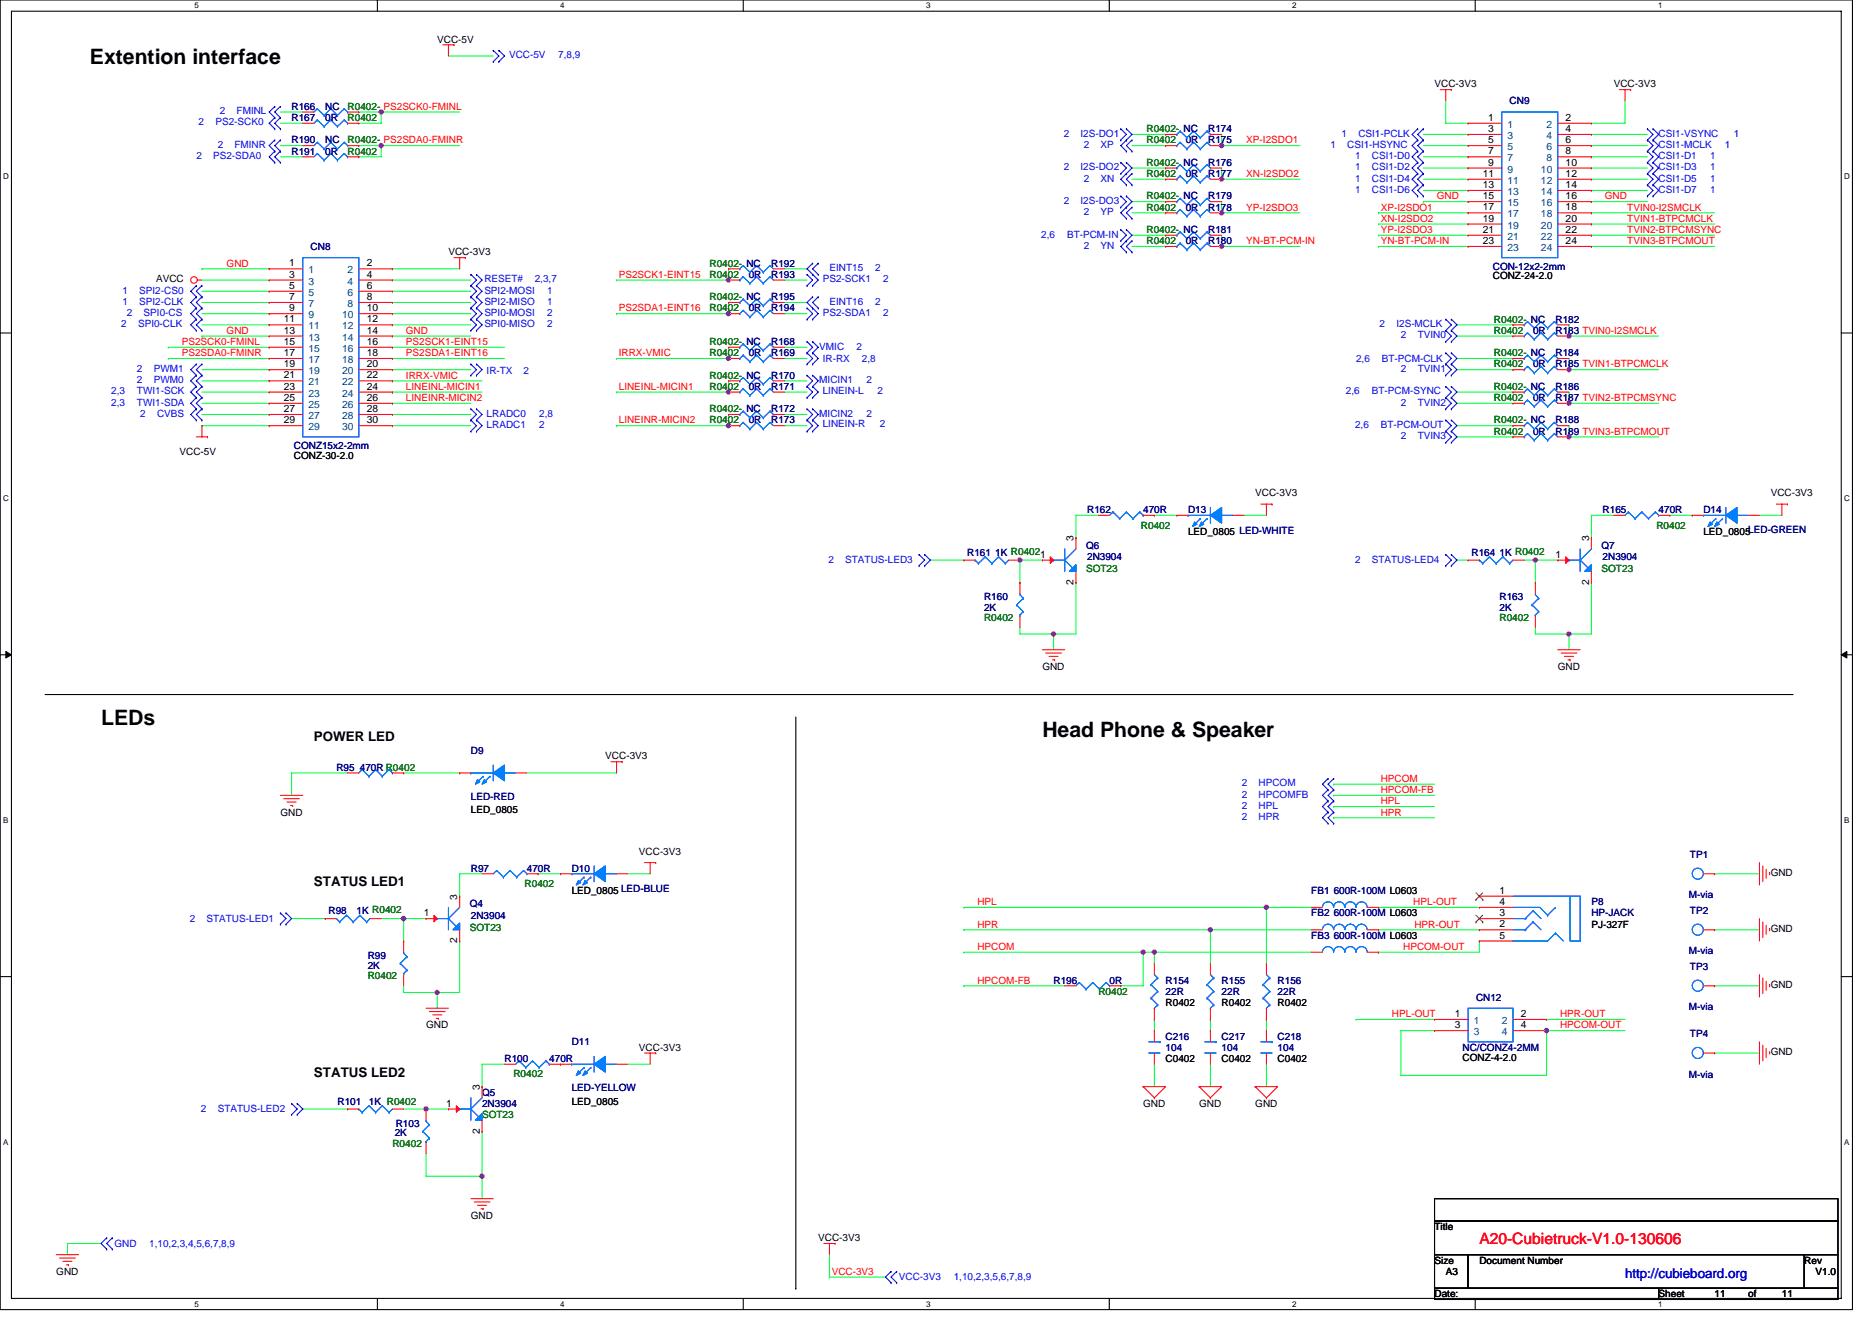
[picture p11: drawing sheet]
<svg xmlns="http://www.w3.org/2000/svg" width="297mm" height="210mm" viewBox="0 0 297 210" stroke-linecap="round" stroke-linejoin="round" font-family="sans-serif">
<defs><g id="words">
<g font-size="3.4">
<text x="14.3" y="10.2">Extention interface</text>
<text x="16" y="115.1">LEDs</text>
<text x="165.4" y="116.9">Head Phone &amp; Speaker</text>
</g>
<text font-size="2.5" fill="#f00" x="234.7" y="197.4">A20-Cubietruck-V1.0-130606</text>
<g font-size="2.1">
<text x="49.8" y="117.5">POWER LED</text>
<text x="49.8" y="140.7">STATUS LED1</text>
<text x="49.8" y="170.9">STATUS LED2</text>
</g>
<text font-size="2.1" fill="#00f" x="257.8" y="202.8">http://cubieboard.org</text>
<g font-size="1.6">
<text x="69.4" y="6.8">VCC-5V</text>
<text x="227.6" y="13.9">VCC-3V3</text>
<text x="256.1" y="13.9">VCC-3V3</text>
<text x="236.2" y="19.2">1</text>
<text x="236.2" y="21">3</text>
<text x="236.2" y="22.7">5</text>
<text x="248.4" y="19.2">2</text>
<text x="248.4" y="21">4</text>
<text x="248.4" y="22.7">6</text>
<text x="235.3" y="28.1">11</text>
<text x="235.3" y="29.8">13</text>
<text x="236.2" y="24.5">7</text>
<text x="236.2" y="26.3">9</text>
<text x="248.4" y="24.5">8</text>
<text x="248.4" y="26.3">10</text>
<text x="248.4" y="28.1">12</text>
<text x="248.4" y="29.8">14</text>
<text x="235.3" y="31.6">15</text>
<text x="235.3" y="33.4">17</text>
<text x="235.3" y="35.2">19</text>
<text x="248.4" y="31.6">16</text>
<text x="248.4" y="33.4">18</text>
<text x="248.4" y="35.2">20</text>
<text x="71.2" y="40.5">VCC-3V3</text>
<text x="235.3" y="37">21</text>
<text x="235.3" y="38.7">23</text>
<text x="248.4" y="37">22</text>
<text x="248.4" y="38.7">24</text>
<text x="24.8" y="44.8">AVCC</text>
<text x="45.9" y="42.3">1</text>
<text x="45.9" y="44.1">3</text>
<text x="45.9" y="45.8">5</text>
<text x="45.9" y="47.6">7</text>
<text x="58.2" y="42.3">2</text>
<text x="58.2" y="44.1">4</text>
<text x="58.2" y="45.8">6</text>
<text x="58.2" y="47.6">8</text>
<text x="236.9" y="44.3">CONZ-24-2.0</text>
<text x="45" y="51.2">11</text>
<text x="45" y="53">13</text>
<text x="45.9" y="49.4">9</text>
<text x="58.2" y="49.4">10</text>
<text x="58.2" y="51.2">12</text>
<text x="58.2" y="53">14</text>
<text x="45" y="54.7">15</text>
<text x="45" y="56.5">17</text>
<text x="45" y="58.3">19</text>
<text x="58.2" y="54.7">16</text>
<text x="58.2" y="56.5">18</text>
<text x="58.2" y="58.3">20</text>
<text x="45" y="60.1">21</text>
<text x="45" y="61.8">23</text>
<text x="45" y="63.6">25</text>
<text x="45" y="65.4">27</text>
<text x="58.2" y="60.1">22</text>
<text x="58.2" y="61.8">24</text>
<text x="58.2" y="63.6">26</text>
<text x="58.2" y="65.4">28</text>
<text x="45" y="67.2">29</text>
<text x="58.2" y="67.2">30</text>
<text x="28.5" y="72.2">VCC-5V</text>
<text x="46.6" y="72.9">CONZ-30-2.0</text>
<text x="199.2" y="78.8">VCC-3V3</text>
<text x="281" y="78.8">VCC-3V3</text>
<text x="170.3" y="85.9" transform="rotate(-90 170.3 85.9)">3</text>
<text x="188.5" y="85">LED_0805 LED-WHITE</text>
<text x="246.8" y="88.5">1</text>
<text x="252.1" y="85.9" transform="rotate(-90 252.1 85.9)">3</text>
<text x="270.3" y="85">LED_0805LED-GREEN</text>
<text x="170.3" y="92.8" transform="rotate(-90 170.3 92.8)">2</text>
<text x="252.1" y="92.8" transform="rotate(-90 252.1 92.8)">2</text>
<text x="165.4" y="106.3">GND</text>
<text x="247.2" y="106.3">GND</text>
<text x="96.1" y="120.5">VCC-3V3</text>
<text x="44.5" y="129.4">GND</text>
<text x="74.7" y="129.1">LED_0805</text>
<text x="101.4" y="135.7">VCC-3V3</text>
<text x="72.6" y="142.8" transform="rotate(-90 72.6 142.8)">3</text>
<text x="90.7" y="141.9">LED_0805 LED-BLUE</text>
<text x="237.9" y="143.6">4</text>
<text x="237.9" y="141.9">1</text>
<text x="281" y="139">GND</text>
<text x="67.2" y="145.4">1</text>
<text x="72.6" y="149.7" transform="rotate(-90 72.6 149.7)">2</text>
<text x="237.9" y="149">5</text>
<text x="237.9" y="147.2">2</text>
<text x="237.9" y="145.4">3</text>
<text x="252.5" y="147.2">PJ-327F</text>
<text x="281" y="147.9">GND</text>
<text x="185" y="159.7">R0402</text>
<text x="193.8" y="159.7">R0402</text>
<text x="202.7" y="159.7">R0402</text>
<text x="230.8" y="161.4">1</text>
<text x="241.3" y="161.4">2</text>
<text x="281" y="156.8">GND</text>
<text x="67.6" y="163.2">GND</text>
<text x="101.4" y="166.8">VCC-3V3</text>
<text x="230.8" y="163.2">3</text>
<text x="241.3" y="163.2">4</text>
<text x="281" y="167.5">GND</text>
<text x="76.1" y="173" transform="rotate(-90 76.1 173)">3</text>
<text x="185" y="168.6">C0402</text>
<text x="193.8" y="168.6">C0402</text>
<text x="202.7" y="168.6">C0402</text>
<text x="232.1" y="168.4">CONZ-4-2.0</text>
<text x="70.8" y="175.6">1</text>
<text x="76.1" y="180" transform="rotate(-90 76.1 180)">2</text>
<text x="90.7" y="175.3">LED_0805</text>
<text x="181.4" y="175.7">GND</text>
<text x="190.3" y="175.7">GND</text>
<text x="199.2" y="175.7">GND</text>
<text x="74.7" y="193.4">GND</text>
<text x="129.8" y="197">VCC-3V3</text>
<text x="227.6" y="195.2">Title</text>
<text x="8.9" y="202.3">GND</text>
<text x="227.6" y="200.6">Size</text>
<text x="229.4" y="202.3">A3</text>
<text x="234.7" y="200.6">Document Number</text>
<text x="286.3" y="200.6">Rev</text>
<text x="288.1" y="202.3">V1.0</text>
<text x="227.6" y="205.9">Date:</text>
<text x="263.2" y="205.9">Sheet</text>
<text x="272.1" y="205.9">11</text>
<text x="277.4" y="205.9">of</text>
<text x="282.7" y="205.9">11</text>
</g>
<g font-size="1.6" fill="#00f">
<text x="80.8" y="9.2">VCC-5V</text>
<text x="88.6" y="9.2">7,8,9</text>
<text x="31.5" y="19.9">2</text>
<text x="34.2" y="19.9">PS2-SCK0</text>
<text x="34.5" y="23.5">2</text>
<text x="34.9" y="18.1">2</text>
<text x="37.2" y="23.5">FMINR</text>
<text x="37.5" y="18.1">FMINL</text>
<text x="168.8" y="21.7">2</text>
<text x="171.4" y="21.7">I2S-DO1</text>
<text x="172" y="23.5">2</text>
<text x="174.6" y="23.5">XP</text>
<text x="211.1" y="23.5">1</text>
<text x="212.9" y="21.7">1</text>
<text x="213.8" y="23.5">CSI1-HSYNC</text>
<text x="215.5" y="21.7">CSI1-PCLK</text>
<text x="263.2" y="23.5">CSI1-MCLK</text>
<text x="263.2" y="21.7">CSI1-VSYNC</text>
<text x="273.7" y="23.5">1</text>
<text x="275.1" y="21.7">1</text>
<text x="31.2" y="25.3">2</text>
<text x="33.8" y="25.3">PS2-SDA0</text>
<text x="168.8" y="27">2</text>
<text x="171.4" y="27">I2S-DO2</text>
<text x="172" y="28.8">2</text>
<text x="174.6" y="28.8">XN</text>
<text x="215" y="25.3">1</text>
<text x="215" y="27">1</text>
<text x="215" y="28.8">1</text>
<text x="217.7" y="25.3">CSI1-D0</text>
<text x="217.7" y="27">CSI1-D2</text>
<text x="217.7" y="28.8">CSI1-D4</text>
<text x="263.2" y="25.3">CSI1-D1</text>
<text x="263.2" y="27">CSI1-D3</text>
<text x="263.2" y="28.8">CSI1-D5</text>
<text x="271.4" y="25.3">1</text>
<text x="271.4" y="27">1</text>
<text x="271.4" y="28.8">1</text>
<text x="168.8" y="32.4">2</text>
<text x="171.4" y="32.4">I2S-DO3</text>
<text x="172" y="34.1">2</text>
<text x="174.6" y="34.1">YP</text>
<text x="215" y="30.6">1</text>
<text x="217.7" y="30.6">CSI1-D6</text>
<text x="263.2" y="30.6">CSI1-D7</text>
<text x="271.4" y="30.6">1</text>
<text x="165.2" y="37.7">2,6</text>
<text x="169.3" y="37.7">BT-PCM-IN</text>
<text x="172" y="39.5">2</text>
<text x="174.6" y="39.5">YN</text>
<text x="19.4" y="46.6">1</text>
<text x="22.1" y="46.6">SPI2-CS0</text>
<text x="76.9" y="46.6">SPI2-MOSI</text>
<text x="76.9" y="44.8">RESET#</text>
<text x="84.9" y="44.8">2,3,7</text>
<text x="86.8" y="46.6">1</text>
<text x="130.6" y="44.8">PS2-SCK1</text>
<text x="131.6" y="43">EINT15</text>
<text x="138.9" y="43">2</text>
<text x="140.1" y="44.8">2</text>
<text x="19.2" y="51.9">2</text>
<text x="19.4" y="48.4">1</text>
<text x="20.1" y="50.1">2</text>
<text x="21.9" y="51.9">SPI0-CLK</text>
<text x="22.1" y="48.4">SPI2-CLK</text>
<text x="22.8" y="50.1">SPI0-CS</text>
<text x="76.9" y="48.4">SPI2-MISO</text>
<text x="76.9" y="50.1">SPI0-MOSI</text>
<text x="76.9" y="51.9">SPI0-MISO</text>
<text x="86.8" y="48.4">1</text>
<text x="86.8" y="50.1">2</text>
<text x="86.8" y="51.9">2</text>
<text x="130.6" y="50.1">PS2-SDA1</text>
<text x="131.6" y="48.4">EINT16</text>
<text x="138.9" y="48.4">2</text>
<text x="140.1" y="50.1">2</text>
<text x="218.9" y="51.9">2</text>
<text x="221.6" y="51.9">I2S-MCLK</text>
<text x="222.3" y="53.7">2</text>
<text x="225" y="53.7">TVIN0</text>
<text x="21.7" y="59">2</text>
<text x="24.4" y="59">PWM1</text>
<text x="77.2" y="59.4">IR-TX</text>
<text x="83.1" y="59.4">2</text>
<text x="130" y="55.5">VMIC</text>
<text x="130.6" y="57.4">IR-RX</text>
<text x="135.9" y="55.5">2</text>
<text x="136.8" y="57.4">2,8</text>
<text x="215.2" y="57.4">2,6</text>
<text x="219.3" y="57.4">BT-PCM-CLK</text>
<text x="222.3" y="59">2</text>
<text x="225" y="59">TVIN1</text>
<text x="17.6" y="62.6">2,3</text>
<text x="17.6" y="64.4">2,3</text>
<text x="21.7" y="62.6">TWI1-SCK</text>
<text x="21.7" y="64.4">TWI1-SDA</text>
<text x="21.7" y="60.8">2</text>
<text x="24.4" y="60.8">PWM0</text>
<text x="130" y="60.8">MICIN1</text>
<text x="130.6" y="62.6">LINEIN-L</text>
<text x="137.5" y="60.8">2</text>
<text x="139.3" y="62.6">2</text>
<text x="213.6" y="62.6">2,6</text>
<text x="217.7" y="62.6">BT-PCM-SYNC</text>
<text x="222.3" y="64.4">2</text>
<text x="225" y="64.4">TVIN2</text>
<text x="22.3" y="66.1">2</text>
<text x="24.9" y="66.1">CVBS</text>
<text x="77.2" y="66.1">LRADC0</text>
<text x="77.2" y="67.9">LRADC1</text>
<text x="85.6" y="66.1">2,8</text>
<text x="85.6" y="67.9">2</text>
<text x="130" y="66.1">MICIN2</text>
<text x="130.6" y="67.7">LINEIN-R</text>
<text x="137.5" y="66.1">2</text>
<text x="139.6" y="67.7">2</text>
<text x="215" y="67.9">2,6</text>
<text x="219.1" y="67.9">BT-PCM-OUT</text>
<text x="222.3" y="69.7">2</text>
<text x="225" y="69.7">TVIN3</text>
<text x="131.4" y="89.4">2</text>
<text x="134.1" y="89.4">STATUS-LED3</text>
<text x="215" y="89.4">2</text>
<text x="217.7" y="89.4">STATUS-LED4</text>
<text x="197" y="124.8">2</text>
<text x="199.7" y="124.8">HPCOM</text>
<text x="197" y="128.4">2</text>
<text x="197" y="130.2">2</text>
<text x="197" y="126.6">2</text>
<text x="199.7" y="128.4">HPL</text>
<text x="199.7" y="130.2">HPR</text>
<text x="199.7" y="126.6">HPCOMFB</text>
<text x="30.1" y="146.3">2</text>
<text x="32.8" y="146.3">STATUS-LED1</text>
<text x="31.9" y="176.6">2</text>
<text x="34.5" y="176.6">STATUS-LED2</text>
<text x="18.2" y="197.9">GND</text>
<text x="23.7" y="197.9">1,10,2,3,4,5,6,7,8,9</text>
<text x="142.6" y="203.2">VCC-3V3</text>
<text x="151.3" y="203.2">1,10,2,3,5,6,7,8,9</text>
</g>
<g font-size="1.6" fill="#000080">
<text x="46.3" y="17.4">R166</text>
<text x="51.6" y="17.4">NC</text>
<text x="239.5" y="16.5">CN9</text>
<text x="46.3" y="19.2">R167</text>
<text x="46.3" y="22.8">R190</text>
<text x="51.6" y="19.2">0R</text>
<text x="51.6" y="22.8">NC</text>
<text x="188.1" y="22.8">0R</text>
<text x="191.7" y="22.8">R175</text>
<text x="191.7" y="21">R174</text>
<text x="46.3" y="24.5">R191</text>
<text x="51.6" y="24.5">0R</text>
<text x="188.1" y="28.1">0R</text>
<text x="191.7" y="28.1">R177</text>
<text x="191.7" y="26.3">R176</text>
<text x="188.1" y="33.4">0R</text>
<text x="191.7" y="31.6">R179</text>
<text x="191.7" y="33.4">R178</text>
<text x="49.3" y="39.6">CN8</text>
<text x="188.1" y="38.8">0R</text>
<text x="191.7" y="37">R181</text>
<text x="191.7" y="38.8">R180</text>
<text x="118.8" y="44.1">0R</text>
<text x="122.4" y="44.1">R193</text>
<text x="122.4" y="47.6">R195</text>
<text x="122.4" y="42.3">R192</text>
<text x="236.9" y="42.8">CON-12x2-2mm</text>
<text x="118.8" y="49.4">0R</text>
<text x="122.4" y="49.4">R194</text>
<text x="243.3" y="53">0R</text>
<text x="246.8" y="51.2">R182</text>
<text x="246.8" y="53">R183 TVIN0-I2SMCLK</text>
<text x="118.8" y="56.5">0R</text>
<text x="122.4" y="54.8">R168</text>
<text x="122.4" y="56.5">R169</text>
<text x="243.3" y="58.3">0R</text>
<text x="246.8" y="58.3">R185 TVIN1-BTPCMCLK</text>
<text x="246.8" y="56.5">R184</text>
<text x="118.8" y="61.9">0R</text>
<text x="122.4" y="60.1">R170</text>
<text x="122.4" y="65.4">R172</text>
<text x="122.4" y="61.9">R171</text>
<text x="243.3" y="63.6">0R</text>
<text x="246.8" y="63.6">R187 TVIN2-BTPCMSYNC</text>
<text x="246.8" y="61.9">R186</text>
<text x="46.6" y="71.3">CONZ15x2-2mm</text>
<text x="118.8" y="67.2">0R</text>
<text x="122.4" y="67.2">R173</text>
<text x="243.3" y="69">0R</text>
<text x="246.8" y="69">R189 TVIN3-BTPCMOUT</text>
<text x="246.8" y="67.2">R188</text>
<text x="172.5" y="81.4">R162</text>
<text x="181.4" y="81.4">470R</text>
<text x="188.5" y="81.4">D13</text>
<text x="254.3" y="81.4">R165</text>
<text x="263.2" y="81.4">470R</text>
<text x="270.3" y="81.4">D14</text>
<text x="153.5" y="88.2">R161 1K R04021</text>
<text x="172.3" y="87.1">Q6</text>
<text x="172.5" y="88.9">2N3904</text>
<text x="233.5" y="88.2">R164 1K R0402</text>
<text x="254.1" y="87.1">Q7</text>
<text x="254.3" y="88.9">2N3904</text>
<text x="156.1" y="95.3">R160</text>
<text x="237.9" y="95.3">R163</text>
<text x="156.1" y="96.9">2K</text>
<text x="237.9" y="96.9">2K</text>
<text x="74.7" y="119.7">D9</text>
<text x="53.4" y="122.3">R95 470R R0402</text>
<text x="74.7" y="126.9">LED-RED</text>
<text x="268.2" y="136.2">TP1</text>
<text x="74.7" y="138.3">R97</text>
<text x="83.6" y="138.3">470R</text>
<text x="90.7" y="138.3">D10</text>
<text x="208.1" y="141.9">FB1 600R-100M L0603</text>
<text x="252.5" y="143.7">P8</text>
<text x="268" y="142.6">M-via</text>
<text x="52.1" y="145.1">R98</text>
<text x="56.6" y="145.1">1K R0402</text>
<text x="74.5" y="144">Q4</text>
<text x="74.7" y="145.8">2N3904</text>
<text x="208.1" y="149">FB3 600R-100M L0603</text>
<text x="208.1" y="145.4">FB2 600R-100M L0603</text>
<text x="252.5" y="145.4">HP-JACK</text>
<text x="268.2" y="145.1">TP2</text>
<text x="58.4" y="152.2">R99</text>
<text x="58.4" y="153.8">2K</text>
<text x="268" y="151.5">M-via</text>
<text x="268.2" y="154">TP3</text>
<text x="167.2" y="156.1">R196</text>
<text x="176.1" y="156.1">0R</text>
<text x="185" y="156.1">R154</text>
<text x="185" y="157.9">22R</text>
<text x="193.8" y="156.1">R155</text>
<text x="193.8" y="157.9">22R</text>
<text x="202.7" y="156.1">R156</text>
<text x="202.7" y="157.9">22R</text>
<text x="234.2" y="158.9">CN12</text>
<text x="268" y="160.4">M-via</text>
<text x="90.7" y="165.9">D11</text>
<text x="185" y="165">C216</text>
<text x="185" y="166.8">104</text>
<text x="193.8" y="165">C217</text>
<text x="193.8" y="166.8">104</text>
<text x="202.7" y="165">C218</text>
<text x="202.7" y="166.8">104</text>
<text x="232.1" y="166.8">NC/CONZ4-2MM</text>
<text x="268.2" y="164.6">TP4</text>
<text x="76.5" y="173.9">Q5</text>
<text x="80" y="168.6">R100</text>
<text x="87.2" y="168.6">470R</text>
<text x="90.7" y="173.2">LED-YELLOW</text>
<text x="268" y="171">M-via</text>
<text x="53.5" y="175.3">R101</text>
<text x="58.5" y="175.3">1K R0402</text>
<text x="62.8" y="178.9">R103</text>
<text x="76.5" y="175.7">2N3904</text>
<text x="62.6" y="180.3">2K</text>
</g>
<g font-size="1.6" fill="#008000">
<text x="55.2" y="17.4">R0402- PS2SCK0-FMINL</text>
<text x="55.2" y="19.2">R0402</text>
<text x="55.2" y="22.8">R0402- PS2SDA0-FMINR</text>
<text x="181.9" y="22.8">R0402</text>
<text x="181.9" y="21">R0402- NC</text>
<text x="55.2" y="24.5">R0402</text>
<text x="181.9" y="28.1">R0402</text>
<text x="181.9" y="26.3">R0402- NC</text>
<text x="181.9" y="31.6">R0402- NC</text>
<text x="181.9" y="33.4">R0402</text>
<text x="181.9" y="37">R0402- NC</text>
<text x="181.9" y="38.8">R0402</text>
<text x="112.6" y="44.1">R0402</text>
<text x="112.6" y="47.6">R0402- NC</text>
<text x="112.6" y="42.3">R0402- NC</text>
<text x="112.6" y="49.4">R0402</text>
<text x="237" y="51.2">R0402- NC</text>
<text x="237" y="53">R0402</text>
<text x="112.6" y="54.8">R0402- NC</text>
<text x="112.6" y="56.5">R0402</text>
<text x="237" y="58.3">R0402</text>
<text x="237" y="56.5">R0402- NC</text>
<text x="112.6" y="60.1">R0402- NC</text>
<text x="112.6" y="65.4">R0402- NC</text>
<text x="112.6" y="61.9">R0402</text>
<text x="237" y="63.6">R0402</text>
<text x="237" y="61.9">R0402- NC</text>
<text x="112.6" y="67.2">R0402</text>
<text x="237" y="69">R0402</text>
<text x="237" y="67.2">R0402- NC</text>
<text x="181" y="83.9">R0402</text>
<text x="262.8" y="83.9">R0402</text>
<text x="172.3" y="90.8">SOT23</text>
<text x="254.1" y="90.8">SOT23</text>
<text x="156.1" y="98.5">R0402</text>
<text x="237.9" y="98.5">R0402</text>
<text x="83.2" y="140.8">R0402</text>
<text x="74.5" y="147.7">SOT23</text>
<text x="58.4" y="155.4">R0402</text>
<text x="174.3" y="157.9">R0402</text>
<text x="81.5" y="170.9">R0402</text>
<text x="76.5" y="177.4">SOT23</text>
<text x="62.3" y="182.1">R0402</text>
</g>
<g font-size="1.6" fill="#f00">
<text x="197.8" y="22.8">XP-I2SDO1</text>
<text x="197.8" y="28.1">XN-I2SDO2</text>
<text x="197.8" y="33.4">YP-I2SDO3</text>
<text x="219.1" y="33.4">XP-I2SDO1</text>
<text x="219.1" y="35.2">XN-I2SDO2</text>
<text x="228" y="31.6">GND</text>
<text x="254.7" y="31.6">GND</text>
<text x="258.2" y="33.4">TVIN0-I2SMCLK</text>
<text x="258.2" y="35.2">TVIN1-BTPCMCLK</text>
<text x="197.8" y="38.8">YN-BT-PCM-IN</text>
<text x="219.1" y="37">YP-I2SDO3</text>
<text x="219.1" y="38.8">YN-BT-PCM-IN</text>
<text x="258.2" y="37">TVIN2-BTPCMSYNC</text>
<text x="258.2" y="38.8">TVIN3-BTPCMOUT</text>
<text x="36" y="42.3">GND</text>
<text x="98.2" y="44.1">PS2SCK1-EINT15</text>
<text x="36" y="53">GND</text>
<text x="64.4" y="53">GND</text>
<text x="98.2" y="49.4">PS2SDA1-EINT16</text>
<text x="28.8" y="56.5">PS2SDA0-FMINR</text>
<text x="28.8" y="54.8">PS2SCK0-FMINL</text>
<text x="64.4" y="54.8">PS2SCK1-EINT15</text>
<text x="64.4" y="56.5">PS2SDA1-EINT16</text>
<text x="98.2" y="56.5">IRRX-VMIC</text>
<text x="64.4" y="60.1">IRRX-VMIC</text>
<text x="64.4" y="61.9">LINEINL-MICIN1</text>
<text x="64.4" y="63.6">LINEINR-MICIN2</text>
<text x="98.2" y="61.9">LINEINL-MICIN1</text>
<text x="98.2" y="67.2">LINEINR-MICIN2</text>
<text x="219.1" y="124.1">HPCOM</text>
<text x="219.1" y="125.9">HPCOM-FB</text>
<text x="219.1" y="127.7">HPL</text>
<text x="219.1" y="129.4">HPR</text>
<text x="155.1" y="143.7">HPL</text>
<text x="224.3" y="143.7">HPL-OUT</text>
<text x="155.1" y="147.2">HPR</text>
<text x="224.4" y="147.2">HPR-OUT</text>
<text x="155.1" y="150.8">HPCOM</text>
<text x="222.6" y="150.8">HPCOM-OUT</text>
<text x="155.1" y="156.1">HPCOM-FB</text>
<text x="220.9" y="161.4">HPL-OUT</text>
<text x="247.5" y="161.4">HPR-OUT</text>
<text x="247.5" y="163.2">HPCOM-OUT</text>
<text x="132" y="202.3">VCC-3V3</text>
</g>
<g font-size="1.6" fill="#004080">
<text x="239.2" y="20.3">1</text>
<text x="239.2" y="22.1">3</text>
<text x="239.2" y="23.8">5</text>
<text x="245.4" y="20.3">2</text>
<text x="245.4" y="22.1">4</text>
<text x="245.4" y="23.8">6</text>
<text x="239.2" y="25.6">7</text>
<text x="239.2" y="27.4">9</text>
<text x="239.2" y="29.2">11</text>
<text x="244.5" y="27.4">10</text>
<text x="244.5" y="29.2">12</text>
<text x="245.4" y="25.6">8</text>
<text x="239.2" y="30.9">13</text>
<text x="239.2" y="32.7">15</text>
<text x="239.2" y="34.5">17</text>
<text x="244.5" y="30.9">14</text>
<text x="244.5" y="32.7">16</text>
<text x="244.5" y="34.5">18</text>
<text x="239.2" y="36.3">19</text>
<text x="239.2" y="38.1">21</text>
<text x="239.2" y="39.8">23</text>
<text x="244.5" y="36.3">20</text>
<text x="244.5" y="38.1">22</text>
<text x="244.5" y="39.8">24</text>
<text x="48.9" y="43.4">1</text>
<text x="48.9" y="45.2">3</text>
<text x="48.9" y="46.9">5</text>
<text x="55.2" y="43.4">2</text>
<text x="55.2" y="45.2">4</text>
<text x="55.2" y="46.9">6</text>
<text x="48.9" y="48.7">7</text>
<text x="48.9" y="50.5">9</text>
<text x="48.9" y="52.3">11</text>
<text x="54.3" y="50.5">10</text>
<text x="54.3" y="52.3">12</text>
<text x="55.2" y="48.7">8</text>
<text x="48.9" y="54.1">13</text>
<text x="48.9" y="55.8">15</text>
<text x="48.9" y="57.6">17</text>
<text x="48.9" y="59.4">19</text>
<text x="54.3" y="54.1">14</text>
<text x="54.3" y="55.8">16</text>
<text x="54.3" y="57.6">18</text>
<text x="54.3" y="59.4">20</text>
<text x="48.9" y="61.2">21</text>
<text x="48.9" y="62.9">23</text>
<text x="48.9" y="64.7">25</text>
<text x="54.3" y="61.2">22</text>
<text x="54.3" y="62.9">24</text>
<text x="54.3" y="64.7">26</text>
<text x="48.9" y="66.5">27</text>
<text x="48.9" y="68.3">29</text>
<text x="54.3" y="66.5">28</text>
<text x="54.3" y="68.3">30</text>
<text x="233.8" y="162.5">1</text>
<text x="233.8" y="164.3">3</text>
<text x="238.3" y="162.5">2</text>
<text x="238.3" y="164.3">4</text>
</g>
<g font-size="1.3">
<text x="30.8" y="1.3">5</text>
<text x="88.9" y="1.3">4</text>
<text x="147" y="1.3">3</text>
<text x="205" y="1.3">2</text>
<text x="263.1" y="1.3">1</text>
<text x=".5" y="28.4">D</text>
<text x="292.6" y="28.4">D</text>
<text x=".5" y="79.5">C</text>
<text x="292.6" y="79.5">C</text>
<text x=".5" y="130.6">B</text>
<text x="292.6" y="130.6">B</text>
<text x=".5" y="181.7">A</text>
<text x="292.6" y="181.7">A</text>
<text x="30.8" y="207.4">5</text>
<text x="88.9" y="207.4">4</text>
<text x="147" y="207.4">3</text>
<text x="205" y="207.4">2</text>
<text x="263.1" y="207.4">1</text>
</g>
</g></defs>
<path d="M0 0h293.9v207.9h-293.9zM1.8 1.8h290.4v204.3h-290.4z" fill="none" stroke="#000" stroke-width=".17"/>
<g fill="#fff">
<path d="M30.8 .2h.7v1.4h-.7z"/>
<path d="M30.8 206.3h.7v1.4h-.7z"/>
</g>
<path d="M59.9 0v1.8M59.9 206.1v1.8" fill="none" stroke="#000" stroke-width=".17"/>
<g fill="#fff">
<path d="M88.9 .2h.7v1.4h-.7z"/>
<path d="M88.9 206.3h.7v1.4h-.7z"/>
</g>
<path d="M117.9 0v1.8M117.9 206.1v1.8" fill="none" stroke="#000" stroke-width=".17"/>
<g fill="#fff">
<path d="M147 .2h.7v1.4h-.7z"/>
<path d="M147 206.3h.7v1.4h-.7z"/>
</g>
<path d="M176 0v1.8M176 206.1v1.8" fill="none" stroke="#000" stroke-width=".17"/>
<g fill="#fff">
<path d="M205 .2h.7v1.4h-.7z"/>
<path d="M205 206.3h.7v1.4h-.7z"/>
</g>
<path d="M234.1 0v1.8M234.1 206.1v1.8" fill="none" stroke="#000" stroke-width=".17"/>
<g fill="#fff">
<path d="M263.1 .2h.7v1.4h-.7z"/>
<path d="M263.1 206.3h.7v1.4h-.7z"/>
<path d="M.5 27.3h.9v1.4h-.9z"/>
<path d="M292.6 27.3h.9v1.4h-.9z"/>
<path d="M.5 78.4h.9v1.4h-.9z"/>
<path d="M292.6 78.4h.9v1.4h-.9z"/>
</g>
<path d="M0 52.9h1.8M292.2 52.9h1.7" fill="none" stroke="#000" stroke-width=".17"/>
<g fill="#fff">
<path d="M.5 129.5h.8v1.4h-.8z"/>
<path d="M292.6 129.5h.9v1.4h-.9z"/>
</g>
<path d="M0 103.9h1.8M292.2 103.9h1.7" fill="none" stroke="#000" stroke-width=".17"/>
<path d="M.9 103.4l.9 .5-.9 .5zM292.2 103.9l.8-.5v1z" fill="#000" stroke="#000" stroke-width=".16"/>
<g fill="#fff">
<path d="M.5 180.5h.8v1.4h-.8z"/>
<path d="M292.6 180.5h.9v1.4h-.9z"/>
</g>
<path d="M7.2 110.2h277.3M126.3 113.8v90.7M0 155h1.8M292.2 155h1.7M227.6 190.2h64v3.6h-64zM227.6 193.8h64v5.3h-64zM227.6 199.1h5.4v5.4h-5.4zM233 199.1h53.3v5.4h-53.3zM286.3 199.1h5.3v5.4h-5.3zM126.3 204.5h.1M227.6 204.5h35.6v1.7h-35.6zM263.2 204.5h28.4v1.7h-28.4z" fill="none" stroke="#000" stroke-width=".17"/>
<g fill="none" stroke="#00ff40" stroke-width=".17">
<path d="M44.5 17.8h3.5M44.5 19.6h3.5M56.9 17.8h3.6v1.8h-3.6M60.5 17.8h.1M60.5 17.8h12.4M71.2 8.9h7.1M229.4 16v3.6h3.6M257.8 16v3.6h-5.3M44.5 23.1h3.5M44.5 24.9h3.5M56.9 23.1h3.6v1.8h-3.6M60.5 23.1h.1"/>
<path d="M60.5 23.1h12.4M179.6 28.4h5.4M179.6 23.1h5.4M179.6 21.3h5.4M179.6 26.7h5.4M179.6 33.8h5.4M179.6 32h5.4M179.6 39.1h5.4M179.6 37.3h5.4M193.8 21.3v1.8M193.8 23.1h.1M193.8 26.7v1.7"/>
<path d="M193.8 28.4h.1M193.8 32v1.8M193.8 33.8h.1M193.8 37.3v1.8M193.8 39.1h.1M193.8 33.8h12.5M193.8 39.1h12.5M193.8 23.1h12.5M193.8 28.4h12.5M218.7 33.8h.1M218.7 35.6h.1M218.7 37.3h.1"/>
<path d="M218.7 39.1h.1M218.7 33.8h14.3M218.7 35.6h14.3M218.7 37.3h14.3M218.7 39.1h14.3M225.8 21.3h7.2M225.8 23.1h7.2M225.8 24.9h7.2M225.8 26.7h7.2M225.8 28.4h7.2M225.8 30.2h7.2M225.8 32h.1"/>
<path d="M225.8 32h7.2M252.5 21.3h8.9M252.5 23.1h8.9M252.5 24.9h8.9M252.5 26.7h8.9M252.5 28.4h8.9M252.5 30.2h8.9M252.5 32h.1M252.5 33.8h.1M252.5 35.6h.1M252.5 37.3h.1M252.5 39.1h.1"/>
<path d="M252.5 32h8.9M252.5 33.8h19.6M252.5 35.6h19.6M252.5 37.3h19.6M252.5 39.1h19.6M26.7 56.9h.1M26.7 55.1h.1M26.7 56.9h16M26.7 55.1h16M32 46.2h10.7M32 48h10.7M32 49.8h10.7"/>
<path d="M32 51.6h10.7M32 53.3h.1M32 58.7h10.7M32 44.4h10.7M32 42.7h.1M32 53.3h10.7M32 42.7h10.7M62.3 42.7h10.6M62.3 46.2h12.4M62.3 48h12.4M62.3 49.8h12.4M62.3 51.6h12.4"/>
<path d="M62.3 53.3h.1M62.3 55.1h.1M62.3 56.9h.1M62.3 58.7h12.4M62.3 44.4h12.4M62.3 53.3h12.4M62.3 56.9h17.7M62.3 55.1h17.7M97.8 56.9h.1M97.8 44.4h.1M97.8 49.8h.1M115.6 55.1v1.8h-17.8"/>
<path d="M115.6 42.7v1.7h-17.8M115.6 48v1.8h-17.8M124.5 55.1h3.6M124.5 56.9h3.6M124.5 44.4h3.6M124.5 42.7h3.6M124.5 49.8h3.6M124.5 48h3.6M231.2 51.6h8.9M231.2 53.3h8.9M231.2 56.9h8.9M231.2 58.7h8.9"/>
<path d="M249 51.6v1.7M249 53.3h.1M249 56.9v1.8M249 58.7h.1M249 53.3h14.2M249 58.7h14.2M32 65.8h10.7M32 64h10.7M32 62.2h10.7M32 60.5h10.7M32 67.6h.1M32 67.6h10.7"/>
<path d="M62.3 60.5h.1M62.3 62.2h.1M62.3 64h.1M62.3 65.8h12.4M62.3 67.6h12.4M62.3 60.5h14.2M62.3 62.2h14.2M62.3 64h12.4M97.8 62.2h.1M97.8 67.6h.1M115.6 60.5v1.7h-17.8M115.6 65.8v1.8h-17.8"/>
<path d="M124.5 60.5h3.6M124.5 65.8h3.6M124.5 62.2h3.6M124.5 67.6h3.6M231.2 62.2h8.9M231.2 64h8.9M231.2 67.6h8.9M231.2 69.3h8.9M249 62.2v1.8M249 64h.1M249 67.6v1.7M249 69.3h.1"/>
<path d="M249 64h14.2M249 69.3h14.2M147.6 88.9h5.3M161.8 99.6v1h5.4M161.8 88.9h.1M161.8 88.9v3.6M161.8 88.9h3.6M170.7 92.5v8.1h-3.5M174.3 81.8h-3.6v3.5M183.2 81.8h3.5M197.4 81.8h3.6M231.2 88.9h1.8"/>
<path d="M241.8 88.9h1.8M243.6 99.6v1h5.4M243.6 88.9h.1M243.6 88.9v3.6M243.6 88.9h3.6M252.5 92.5v8.1h-3.5M256.1 81.8h-3.6v3.5M265 81.8h3.5M279.2 81.8h3.5M167.2 100.6h.1M167.2 100.6v2.5M249 100.6h.1"/>
<path d="M249 100.6v2.5M55.2 122.7h-8.9v3.5M64 122.7h8.9M76.5 138.7h-3.6v3.5M83.6 122.7h14.2M85.4 138.7h3.5M99.6 138.7h3.6M211.6 124.5h.1M211.6 128h.1M211.6 129.8h.1M211.6 126.2h.1M211.6 124.5h16"/>
<path d="M211.6 128h16M211.6 129.8h16M211.6 126.2h16M272.1 138.7h7.1M46.3 145.8h5.3M60.5 145.8h3.5M64 156.5v1h5.4M64 145.8h.1M64 145.8v3.6M64 145.8h3.6M69.4 157.5h.1M69.4 157.5v2.5"/>
<path d="M72.9 149.4v8.1h-3.5M152.9 144h.1M152.9 147.6h39.2v5.3M152.9 147.6h.1M152.9 156.5h.1M152.9 151.1h.1M152.9 151.1h28.5M152.9 144h48.1M152.9 156.5h16M181.4 151.1h1.8M181.4 151.1v5.4h-3.6M181.4 151.1h.1"/>
<path d="M183.2 151.1v1.8M183.2 151.1h.1M183.2 151.1h24.9M192.1 147.6h16M201 144h.1M201 144h7.1M201 144v8.9M218.7 151.1h.1M218.7 147.6h.1M218.7 144h.1M218.7 144h16M218.7 147.6h16"/>
<path d="M234.7 149.4v1.7h-16M272.1 147.6h7.1M272.1 156.5h7.1M48 176h7.2M64 176h3.6M67.6 176h.1M67.6 176h3.6M76.5 179.6v7.1M80 168.9h-3.5v3.6M99.6 168.9h3.6M183.2 161.8v1.8M183.2 168.9v3.6"/>
<path d="M192.1 161.8v1.8M192.1 168.9v3.6M201 161.8v1.8M201 168.9v3.6M215.2 161.8h.1M215.2 161.8h12.4M227.6 163.6h-5.3v7.1h23.1v-7.1M245.4 161.8h.1M245.4 163.6h.1M245.4 161.8h12.4M245.4 163.6h12.4M272.1 167.1h7.1"/>
<path d="M16 197.4h-5.3v1.7M67.6 183.1v3.6h8.9M76.5 186.7h.1M76.5 186.7v3.5M131.6 199.1v3.6M131.6 202.7h.1M131.6 202.7h8.9"/>
</g>
<g fill="#f0f" stroke="#f0f" stroke-width=".17">
<circle cx="200.9" cy="144" r=".35"/>
<circle cx="192.1" cy="147.6" r=".35"/>
<circle cx="183.2" cy="151.1" r=".35"/>
<circle cx="64" cy="145.8" r=".35"/>
<circle cx="69.4" cy="157.5" r=".35"/>
<circle cx="67.6" cy="176" r=".35"/>
<circle cx="76.5" cy="186.7" r=".35"/>
<circle cx="161.8" cy="88.9" r=".35"/>
<circle cx="167.2" cy="100.6" r=".35"/>
<circle cx="243.6" cy="88.9" r=".35"/>
<circle cx="249" cy="100.6" r=".35"/>
<circle cx="60.5" cy="17.8" r=".35"/>
<circle cx="245.4" cy="163.6" r=".35"/>
<circle cx="115.6" cy="56.9" r=".35"/>
<circle cx="115.6" cy="62.2" r=".35"/>
<circle cx="115.6" cy="67.6" r=".35"/>
<circle cx="193.8" cy="23.1" r=".35"/>
<circle cx="193.8" cy="28.4" r=".35"/>
<circle cx="193.8" cy="33.8" r=".35"/>
<circle cx="193.8" cy="39.1" r=".35"/>
<circle cx="248.9" cy="53.3" r=".35"/>
<circle cx="248.9" cy="58.7" r=".35"/>
<circle cx="248.9" cy="64" r=".35"/>
<circle cx="248.9" cy="69.3" r=".35"/>
<circle cx="60.5" cy="23.1" r=".35"/>
<circle cx="115.6" cy="44.4" r=".35"/>
<circle cx="115.6" cy="49.8" r=".35"/>
<circle cx="181.4" cy="151.1" r=".35"/>
</g>
<g fill="none" stroke="#f00" stroke-width=".17">
<path d="M48 19.6h1.8M48 17.8h1.8M55.2 19.6h1.7M55.2 17.8h1.7M56.9 19.6h.1M56.9 17.8h.1M70.3 7.1h1.7M71.2 7.1v1.8M72 7.1h.1M228.5 14.2h1.8M229.4 14.2v1.8M230.3 14.2h.1"/>
<path d="M233 19.6h.1M233 19.6h5.3M247.2 19.6h5.3M252.5 19.6h.1M257 14.2h1.7M257.8 14.2v1.8M258.7 14.2h.1M48 24.9h1.8M48 23.1h1.8M55.2 23.1h1.7M55.2 24.9h1.7M56.9 24.9h.1"/>
<path d="M56.9 23.1h.1M185 23.1h.1M185 28.4h.1M185 32h.1M185 37.3h.1M185 39.1h.1M185 21.3h.1M185 26.7h.1M185 33.8h.1M185 21.3h1.7M185 23.1h1.7M185 26.7h1.7"/>
<path d="M185 28.4h1.7M185 32h1.7M185 33.8h1.7M185 37.3h1.7M185 39.1h1.7M192.1 23.1h1.7M192.1 28.4h1.7M192.1 32h1.7M192.1 37.3h1.7M192.1 39.1h1.7M192.1 21.3h1.7M192.1 26.7h1.7"/>
<path d="M192.1 33.8h1.7M233 21.3h.1M233 23.1h.1M233 24.9h.1M233 26.7h.1M233 28.4h.1M233 30.2h.1M233 32h.1M233 33.8h.1M233 35.6h.1M233 37.3h.1M233 39.1h.1"/>
<path d="M233 21.3h5.3M233 23.1h5.3M233 24.9h5.3M233 26.7h5.3M233 28.4h5.3M233 30.2h5.3M233 32h5.3M233 33.8h5.3M233 35.6h5.3M233 37.3h5.3M233 39.1h5.3M247.2 21.3h5.3"/>
<path d="M247.2 23.1h5.3M247.2 24.9h5.3M247.2 26.7h5.3M247.2 28.4h5.3M247.2 30.2h5.3M247.2 32h5.3M247.2 33.8h5.3M247.2 35.6h5.3M247.2 37.3h5.3M247.2 39.1h5.3M252.5 21.3h.1M252.5 23.1h.1"/>
<path d="M252.5 24.9h.1M252.5 26.7h.1M252.5 28.4h.1M252.5 30.2h.1M252.5 32h.1M252.5 33.8h.1M252.5 35.6h.1M252.5 37.3h.1M252.5 39.1h.1M31.3 44.4h.7M42.7 42.7h.1M42.7 44.4h.1"/>
<path d="M42.7 46.2h.1M42.7 48h.1M42.7 49.8h.1M42.7 51.6h.1M42.7 53.3h.1M42.7 55.1h.1M42.7 56.9h.1M42.7 58.7h.1M42.7 44.4h5.3M42.7 55.1h5.3M42.7 58.7h5.3M42.7 51.6h5.3"/>
<path d="M42.7 48h5.3M42.7 42.7h5.3M42.7 56.9h5.3M42.7 46.2h5.3M42.7 49.8h5.3M42.7 53.3h5.3M56.9 44.4h5.4M56.9 55.1h5.4M56.9 58.7h5.4M56.9 51.6h5.4M56.9 48h5.4M56.9 42.7h5.4"/>
<path d="M56.9 56.9h5.4M56.9 46.2h5.4M56.9 49.8h5.4M56.9 53.3h5.4M62.3 42.7h.1M62.3 44.4h.1M62.3 46.2h.1M62.3 48h.1M62.3 49.8h.1M62.3 51.6h.1M62.3 53.3h.1M62.3 55.1h.1"/>
<path d="M62.3 56.9h.1M62.3 58.7h.1M72 40.9h1.8M72.9 40.9v1.8M73.8 40.9h.1M115.6 44.4h.1M115.6 55.1h.1M115.6 48h.1M115.6 42.7h.1M115.6 56.9h.1M115.6 49.8h.1M115.6 44.4h1.8"/>
<path d="M115.6 55.1h1.8M115.6 48h1.8M115.6 42.7h1.8M115.6 56.9h1.8M115.6 49.8h1.8M122.7 44.4h1.8M122.7 55.1h1.8M122.7 48h1.8M122.7 42.7h1.8M122.7 56.9h1.8M122.7 49.8h1.8M240.1 58.7h.1"/>
<path d="M240.1 51.6h.1M240.1 56.9h.1M240.1 53.3h.1M240.1 58.7h1.7M240.1 51.6h1.7M240.1 56.9h1.7M240.1 53.3h1.7M247.2 58.7h1.8M247.2 51.6h1.8M247.2 56.9h1.8M247.2 53.3h1.8M31.2 69.3h1.7"/>
<path d="M32 67.6v1.7M32.9 69.3h.1M42.7 60.5h.1M42.7 62.2h.1M42.7 64h.1M42.7 65.8h.1M42.7 67.6h.1M42.7 60.5h5.3M42.7 67.6h5.3M42.7 64h5.3M42.7 62.2h5.3M42.7 65.8h5.3"/>
<path d="M56.9 60.5h5.4M56.9 67.6h5.4M56.9 64h5.4M56.9 62.2h5.4M56.9 65.8h5.4M62.3 60.5h.1M62.3 62.2h.1M62.3 64h.1M62.3 65.8h.1M62.3 67.6h.1M115.6 60.5h.1M115.6 67.6h.1"/>
<path d="M115.6 65.8h.1M115.6 62.2h.1M115.6 60.5h1.8M115.6 67.6h1.8M115.6 62.2h1.8M115.6 65.8h1.8M122.7 60.5h1.8M122.7 67.6h1.8M122.7 65.8h1.8M122.7 62.2h1.8M240.1 64h.1M240.1 62.2h.1"/>
<path d="M240.1 69.3h.1M240.1 67.6h.1M240.1 69.3h1.7M240.1 67.6h1.7M240.1 64h1.7M240.1 62.2h1.7M247.2 64h1.8M247.2 62.2h1.8M247.2 69.3h1.8M247.2 67.6h1.8M152.9 88.9h.1M152.9 88.9h1.8"/>
<path d="M160.1 88.9h1.7M161.8 97.8v1.8M161.8 92.5h.1M161.8 92.5v1.7M165.4 88.9h.1M165.4 88.9h1.8M170.7 85.3h.1M170.7 92.5h.1M170.7 85.3v1.8M170.7 90.7v1.8M174.3 81.8h1.8M181.4 81.8h1.8"/>
<path d="M183.2 81.8h.1M186.7 81.8h.1M186.7 81.8h1.8M195.6 81.8h1.8M200.1 80h1.7M201 80v1.8M201.8 80h.1M233 88.9h.1M233 88.9h1.7M240.1 88.9h1.7M243.6 97.8v1.8M243.6 92.5h.1"/>
<path d="M243.6 92.5v1.7M247.2 88.9h.1M247.2 88.9h1.8M252.5 85.3h.1M252.5 92.5h.1M252.5 85.3v1.8M252.5 90.7v1.8M256.1 81.8h1.7M263.2 81.8h1.8M265 81.8h.1M268.5 81.8h.1M268.5 81.8h1.8"/>
<path d="M277.4 81.8h1.8M281.9 80h1.7M282.7 80v1.8M283.6 80h.1M165.4 103.1h3.5M165.9 103.7h2.5M166.5 104.2h1.4M167 104.7h.3M167.3 104.7h.1M247.2 103.1h3.5M247.7 103.7h2.5M248.2 104.2h1.5"/>
<path d="M248.8 104.7h.3M249.1 104.7h.1M44.5 126.2h3.5M45 126.8h2.5M45.5 127.3h1.5M46.1 127.8h.3M46.4 127.8h.1M55.2 122.7h1.7M62.3 122.7h1.7M64 122.7h.1M72.9 122.7h.1M72.9 122.7h1.8"/>
<path d="M76.5 138.7h1.8M81.8 122.7h1.8M83.6 138.7h1.8M85.4 138.7h.1M88.9 138.7h.1M88.9 138.7h1.8M96.9 120.9h1.8M97.8 120.9v1.8M97.8 138.7h1.8M98.7 120.9h.1M102.3 136.9h1.8M103.2 136.9v1.8"/>
<path d="M104.1 136.9h.1M270.3 138.7h1.8M272.1 138.7h.1M279.2 136.9v3.6M279.7 137.4v2.5M280.2 138v1.4M280.8 138.5h.1M280.8 138.5v.4M51.6 145.8h.1M51.6 145.8h1.8M58.7 145.8h1.8M64 154.7v1.8"/>
<path d="M64 149.4h.1M64 149.4v1.7M67.6 145.8h.1M67.6 145.8h1.8M72.9 142.2h.1M72.9 149.4h.1M72.9 142.2v1.8M72.9 147.6v1.8M168.9 156.5h1.8M176.1 156.5h1.7M177.8 156.5h.1M183.2 152.9v1.8"/>
<path d="M192.1 152.9v1.8M201 152.9v1.8M208.1 151.1h1.7M208.1 147.6h1.7M208.1 144h1.7M217 147.6h1.7M217 151.1h1.7M217 144h1.7M218.7 151.1h.1M218.7 147.6h.1M218.7 144h.1M234.7 149.4h.1"/>
<path d="M234.7 147.6h.1M234.7 145.8h.1M234.7 144h.1M234.7 142.2h.1M234.7 147.6h5.4M234.7 145.8h5.4M234.7 149.4h5.4M234.7 144h5.4M234.7 142.2h5.4M270.3 147.6h1.8M270.3 156.5h1.8M272.1 147.6h.1"/>
<path d="M272.1 156.5h.1M279.2 145.8v3.6M279.2 154.7v3.5M279.7 146.3v2.5M279.7 155.2v2.5M280.2 146.9v1.4M280.2 155.7v1.5M280.8 147.4h.1M280.8 156.3h.1M280.8 147.4v.3M280.8 156.3v.3M55.2 176h.1"/>
<path d="M55.2 176h1.7M62.3 176h1.7M67.6 160h3.6M67.6 176h.1M67.6 176v1.8M68.1 160.5h2.5M68.7 161.1h1.4M69.2 161.6h.4M69.6 161.6h.1M71.2 176h.1M71.2 176h1.7M76.5 172.5h.1"/>
<path d="M76.5 179.6h.1M76.5 172.5v1.7M76.5 177.8v1.8M80 168.9h1.8M87.2 168.9h3.5M88.9 168.9h.1M97.8 168.9h1.8M102.3 167.1h1.8M103.2 167.1v1.8M104.1 167.1h.1M181.4 172.5h3.6l-1.8 1.7M181.4 172.5h.1"/>
<path d="M181.4 172.5l1.8 1.7M183.2 174.2h.1M183.2 161.8h.1M183.2 167.1v1.8M183.2 163.6h.1M183.2 160v1.8M183.2 163.6v1.8M190.3 172.5h3.5l-1.7 1.7M190.3 172.5h.1M190.3 172.5l1.8 1.7M192.1 174.2h.1M192.1 161.8h.1"/>
<path d="M192.1 167.1v1.8M192.1 163.6h.1M192.1 160v1.8M192.1 163.6v1.8M199.2 172.5h3.5l-1.7 1.7M199.2 172.5h.1M199.2 172.5l1.8 1.7M201 174.2h.1M201 167.1v1.8M201 163.6h.1M201 161.8h.1M201 160v1.8"/>
<path d="M201 163.6v1.8M227.6 161.8h.1M227.6 163.6h.1M227.6 161.8h5.4M227.6 163.6h5.4M240.1 161.8h5.3M240.1 163.6h5.3M245.4 161.8h.1M245.4 163.6h.1M270.3 167.1h1.8M272.1 167.1h.1M279.2 165.4v3.5"/>
<path d="M279.7 165.9v2.5M280.2 166.4v1.5M280.8 167h.1M280.8 167v.3M8.9 199.1h3.6M9.5 199.7h2.5M67.6 181.4v1.7M74.7 190.2h3.6M75.2 190.8h2.5M75.8 191.3h1.4M76.3 191.9h.4M76.7 191.9h.1"/>
<path d="M130.7 197.4h1.8M131.6 197.4v1.7M132.5 197.4h.1M10 200.2h1.4M10.5 200.7h.4M10.9 200.7h.1"/>
<circle cx="30.8" cy="44.4" r=".52"/>
</g>
<g fill="none" stroke="#00f" stroke-width=".17">
<path d="M43.6 18.7h.1M43.6 16.9h.1M43.6 18.7l-.9 .9 .9 .8M43.6 16.9l-.9 .9 .9 .9M44.5 18.7h.1M44.5 16.9h.1M44.5 18.7l-.9 .9 .9 .8M44.5 16.9l-.9 .9 .9 .9M78.3 8h.1M78.3 9.8h.1M78.3 8l.9 .9-.9 .9M79.2 8h.1"/>
<path d="M79.2 9.8h.1M79.2 8l.8 .9-.8 .9M43.6 20.4h.1M43.6 24h.1M43.6 22.2h.1M43.6 25.8h.1M43.6 22.2l-.9 .9 .9 .9M43.6 24l-.9 .9 .9 .9M44.5 20.4h.1M44.5 24h.1M44.5 22.2h.1M44.5 25.8h.1"/>
<path d="M44.5 22.2l-.9 .9 .9 .9M44.5 24l-.9 .9 .9 .9M177.8 22.2h.1M177.8 20.4h.1M177.8 27.6h.1M177.8 25.8h.1M177.8 32.9h.1M177.8 31.1h.1M177.8 38.2h.1M177.8 36.4h.1M177.8 20.4l.9 .9-.9 .9M177.8 25.8l.9 .9-.9 .9"/>
<path d="M177.8 31.1l.9 .9-.9 .9M177.8 36.4l.9 .9-.9 .9M178.7 27.6h.1M178.7 29.3h.1M178.7 32.9h.1M178.7 34.7h.1M178.7 38.2h.1M178.7 22.2h.1M178.7 24h.1M178.7 20.4h.1M178.7 25.8h.1M178.7 31.1h.1"/>
<path d="M178.7 36.4h.1M178.7 25.8l.9 .9-1.8 1.7 .9 .9M178.7 31.1l.9 .9-1.8 1.8 .9 .9M178.7 36.4l.9 .9-1.8 1.8 .9 .9M178.7 20.4l.9 .9-1.8 1.8 .9 .9M179.6 27.6h.1M179.6 29.3h.1M179.6 32.9h.1M179.6 34.7h.1M179.6 38.2h.1M179.6 22.2h.1M179.6 24h.1"/>
<path d="M179.6 27.6l-.9 .8 .9 .9M179.6 32.9l-.9 .9 .9 .9M179.6 38.2l-.9 .9 .9 .9M179.6 22.2l-.9 .9 .9 .9M225 20.4h.1M225 22.2h.1M225 24h.1M225 25.8h.1M225 27.6h.1M225 29.3h.1M225 31.1h.1M225 20.4l-.9 .9 .9 .9"/>
<path d="M225 22.2l-.9 .9 .9 .9M225 24l-.9 .9 .9 .9M225 25.8l-.9 .9 .9 .9M225 27.6l-.9 .8 .9 .9M225 29.3l-.9 .9 .9 .9M225.8 20.4h.1M225.8 22.2h.1M225.8 24h.1M225.8 25.8h.1M225.8 27.6h.1M225.8 29.3h.1M225.8 31.1h.1"/>
<path d="M225.8 20.4l-.8 .9 .8 .9M225.8 22.2l-.8 .9 .8 .9M225.8 24l-.8 .9 .8 .9M225.8 25.8l-.8 .9 .8 .9M225.8 27.6l-.8 .8 .8 .9M225.8 29.3l-.8 .9 .8 .9M261.4 22.2h.1M261.4 24h.1M261.4 20.4h.1M261.4 25.8h.1M261.4 27.6h.1M261.4 29.3h.1"/>
<path d="M261.4 31.1h.1M261.4 22.2l.9 .9-.9 .9M261.4 20.4l.9 .9-.9 .9M261.4 24l.9 .9-.9 .9M261.4 25.8l.9 .9-.9 .9M261.4 27.6l.9 .8-.9 .9M261.4 29.3l.9 .9-.9 .9M262.3 22.2h.1M262.3 24h.1M262.3 20.4h.1M262.3 25.8h.1M262.3 27.6h.1"/>
<path d="M262.3 29.3h.1M262.3 31.1h.1M262.3 22.2l.9 .9-.9 .9M262.3 20.4l.9 .9-.9 .9M262.3 24l.9 .9-.9 .9M262.3 25.8l.9 .9-.9 .9M262.3 27.6l.9 .8-.9 .9M262.3 29.3l.9 .9-.9 .9M31.2 59.6h.1M31.2 48.9h.1M31.2 50.7h.1M31.2 52.5h.1"/>
<path d="M31.2 47.1h.1M31.2 45.3h.1M31.2 57.8h.1M31.2 59.6l-.9 .9 .9 .8M31.2 48.9l-.9 .9 .9 .9M31.2 50.7l-.9 .9 .9 .9M31.2 45.3l-.9 .9 .9 .9M31.2 47.1l-.9 .9 .9 .9M31.2 57.8l-.9 .9 .9 .9M32 59.6h.1M32 48.9h.1M32 50.7h.1"/>
<path d="M32 52.5h.1M32 47.1h.1M32 45.3h.1M32 57.8h.1M32 59.6l-.8 .9 .8 .8M32 48.9l-.8 .9 .8 .9M32 50.7l-.8 .9 .8 .9M32 45.3l-.8 .9 .8 .9M32 47.1l-.8 .9 .8 .9M32 57.8l-.8 .9 .8 .9M74.7 59.6h.1M74.7 57.8h.1"/>
<path d="M74.7 47.1h.1M74.7 45.3h.1M74.7 48.9h.1M74.7 50.7h.1M74.7 52.5h.1M74.7 43.6h.1M74.7 57.8l.9 .9-.9 .9M74.7 45.3l.9 .9-.9 .9M74.7 47.1l.9 .9-.9 .9M74.7 48.9l.9 .9-.9 .9M74.7 50.7l.9 .9-.9 .9M74.7 43.6l.9 .8-.9 .9"/>
<path d="M75.6 59.6h.1M75.6 57.8h.1M75.6 47.1h.1M75.6 45.3h.1M75.6 48.9h.1M75.6 50.7h.1M75.6 52.5h.1M75.6 43.6h.1M75.6 57.8l.9 .9-.9 .9M75.6 45.3l.9 .9-.9 .9M75.6 47.1l.9 .9-.9 .9M75.6 48.9l.9 .9-.9 .9"/>
<path d="M75.6 50.7l.9 .9-.9 .9M75.6 43.6l.9 .8-.9 .9M128.1 56h.1M128.1 54.2h.1M128.1 59.6h.1M128.1 57.8h.1M128.1 43.6h.1M128.1 45.3h.1M128.1 48.9h.1M128.1 50.7h.1M128.1 54.2l.8 .9-.8 .9M128.1 59.6l.8 .9-.8 .8"/>
<path d="M128.1 56l.8 .9-.8 .9M128.1 43.6l.8 .8-.8 .9M128.1 48.9l.8 .9-.8 .9M128.9 56h.1M128.9 54.2h.1M128.9 59.6h.1M128.9 57.8h.1M128.9 41.8h.1M128.9 43.6h.1M128.9 47.1h.1M128.9 48.9h.1M128.9 45.3h.1"/>
<path d="M128.9 50.7h.1M128.9 54.2l.9 .9-.9 .9M128.9 59.6l.9 .9-.9 .8M128.9 56l.9 .9-.9 .9M128.9 41.8l-.8 .9 1.7 1.7-.9 .9M128.9 47.1l-.8 .9 1.7 1.8-.9 .9M129.8 43.6h.1M129.8 41.8h.1M129.8 48.9h.1M129.8 47.1h.1M129.8 41.8l-.9 .9 .9 .9M129.8 47.1l-.9 .9 .9 .9"/>
<path d="M178.7 40h.1M179.6 40h.1M229.4 54.2h.1M229.4 52.5h.1M229.4 59.6h.1M229.4 57.8h.1M229.4 50.7h.1M229.4 56h.1M229.4 56l.9 .9-.9 .9M229.4 52.5l.9 .8-.9 .9M229.4 57.8l.9 .9-.9 .9M229.4 50.7l.9 .9-.9 .9"/>
<path d="M230.3 52.5h.1M230.3 54.2h.1M230.3 57.8h.1M230.3 59.6h.1M230.3 50.7h.1M230.3 56h.1M230.3 52.5l.9 .8-.9 .9M230.3 56l.9 .9-.9 .9M230.3 57.8l.9 .9-.9 .9M230.3 50.7l.9 .9-.9 .9M31.2 61.3h.1M31.2 66.7h.1"/>
<path d="M31.2 64.9h.1M31.2 63.1h.1M31.2 64.9l-.9 .9 .9 .9M31.2 61.3l-.9 .9 .9 .9M31.2 63.1l-.9 .9 .9 .9M32 61.3h.1M32 66.7h.1M32 64.9h.1M32 63.1h.1M32 64.9l-.8 .9 .8 .9M32 61.3l-.8 .9 .8 .9M32 63.1l-.8 .9 .8 .9"/>
<path d="M74.7 66.7h.1M74.7 64.9h.1M74.7 68.5h.1M74.7 64.9l.9 .9-.9 .9M74.7 66.7l.9 .9-.9 .9M75.6 66.7h.1M75.6 64.9h.1M75.6 68.5h.1M75.6 64.9l.9 .9-.9 .9M75.6 66.7l.9 .9-.9 .9M128.1 61.3h.1M128.1 63.1h.1"/>
<path d="M128.1 68.5h.1M128.1 66.7h.1M128.1 64.9h.1M128.1 61.3l.8 .9-.8 .9M128.1 66.7l.8 .9-.8 .9M128.1 64.9l.8 .9-.8 .9M128.9 61.3h.1M128.9 63.1h.1M128.9 68.5h.1M128.9 66.7h.1M128.9 64.9h.1M128.9 61.3l.9 .9-.9 .9"/>
<path d="M128.9 66.7l.9 .9-.9 .9M128.9 64.9l.9 .9-.9 .9M229.4 64.9h.1M229.4 63.1h.1M229.4 70.2h.1M229.4 68.5h.1M229.4 66.7h.1M229.4 61.3h.1M229.4 61.3l.9 .9-.9 .9M229.4 63.1l.9 .9-.9 .9M229.4 68.5l.9 .8-.9 .9M229.4 66.7l.9 .9-.9 .9"/>
<path d="M230.3 63.1h.1M230.3 64.9h.1M230.3 68.5h.1M230.3 70.2h.1M230.3 66.7h.1M230.3 61.3h.1M230.3 61.3l.9 .9-.9 .9M230.3 63.1l.9 .9-.9 .9M230.3 68.5l.9 .8-.9 .9M230.3 66.7l.9 .9-.9 .9M145.8 89.8h.1M145.8 88h.1"/>
<path d="M145.8 88l.9 .9-.9 .9M146.7 88h.1M146.7 89.8h.1M146.7 88l.9 .9-.9 .9M229.4 89.8h.1M229.4 88h.1M229.4 88l.9 .9-.9 .9M230.3 88h.1M230.3 89.8h.1M230.3 88l.9 .9-.9 .9M210.7 125.3h.1M210.7 123.6h.1"/>
<path d="M210.7 128.9h.1M210.7 127.1h.1M210.7 130.7h.1M210.7 123.6l-.9 .9 .9 .8M210.7 127.1l-.9 .9 .9 .9M210.7 128.9l-.9 .9 .9 .9M210.7 125.3l-.9 .9 .9 .9M211.6 125.3h.1M211.6 123.6h.1M211.6 128.9h.1M211.6 127.1h.1M211.6 130.7h.1"/>
<path d="M211.6 123.6l-.9 .9 .9 .8M211.6 127.1l-.9 .9 .9 .9M211.6 128.9l-.9 .9 .9 .9M211.6 125.3l-.9 .9 .9 .9M44.5 146.7h.1M44.5 144.9h.1M44.5 144.9l.9 .9-.9 .9M45.4 144.9h.1M45.4 146.7h.1M45.4 144.9l.9 .9-.9 .9M46.3 176.9h.1M46.3 175.1h.1"/>
<path d="M46.3 175.1l.9 .9-.9 .9M47.2 175.1h.1M47.2 176.9h.1M47.2 175.1l.8 .9-.8 .9M16.9 196.5h.1M16.9 198.2h.1M16.9 196.5l-.9 .9 .9 .8M17.8 198.2h.1M17.8 196.5h.1M17.8 196.5l-.9 .9 .9 .8M141.4 201.8h.1M141.4 203.6h.1"/>
<path d="M141.4 201.8l-.9 .9 .9 .9M142.3 203.6h.1M142.3 201.8h.1M142.3 201.8l-.9 .9 .9 .9"/>
</g>
<g fill="none" stroke="#0080ff" stroke-width=".17">
<path d="M50.4 19h.1M50.4 17.3h.1M50.4 19l-.6 .6M50.4 19l1 1.1M50.4 17.3l-.6 .5M50.4 17.3l1 1M51.4 18.3h.1M52.5 19h.1M52.5 17.3h.1M52.5 19l-1.1 1.1M52.5 19l1 1.1M52.5 17.3l-1.1 1"/>
<path d="M52.5 17.3l1 1M53.5 18.3h.1M54.6 19h.1M54.6 17.3h.1M54.6 19l-1.1 1.1M54.6 19l.6 .6M54.6 17.3l-1.1 1M54.6 17.3l.6 .5M55.2 19.6h.1M55.2 17.8h.1M238.3 17.8h8.9v23.1h-8.9zM50.4 24.4h.1"/>
<path d="M50.4 22.6h.1M50.4 24.4l-.6 .5M50.4 24.4l1 1M50.4 22.6l-.6 .5M50.4 22.6l1 1M51.4 25.4h.1M51.4 20.1h.1M51.4 23.6h.1M52.5 24.4h.1M52.5 22.6h.1M52.5 24.4l1 1M52.5 24.4l-1.1 1"/>
<path d="M52.5 22.6l-1.1 1M52.5 22.6l1 1M53.5 25.4h.1M53.5 20.1h.1M53.5 23.6h.1M54.6 24.4h.1M54.6 22.6h.1M54.6 24.4l-1.1 1M54.6 24.4l.6 .5M54.6 22.6l-1.1 1M54.6 22.6l.6 .5M55.2 24.9h.1"/>
<path d="M55.2 23.1h.1M186.7 23.1h.1M186.7 28.4h.1M186.7 32h.1M186.7 37.3h.1M186.7 39.1h.1M186.7 21.3h.1M186.7 26.7h.1M186.7 33.8h.1M187.3 22.6h.1M187.3 27.9h.1M187.3 31.5h.1"/>
<path d="M187.3 36.8h.1M187.3 38.6h.1M187.3 20.8h.1M187.3 26.1h.1M187.3 33.3h.1M187.3 22.6l1 1M187.3 22.6l-.6 .5M187.3 27.9l1 1.1M187.3 27.9l-.6 .5M187.3 31.5l1 1M187.3 31.5l-.6 .5M187.3 36.8l1 1.1"/>
<path d="M187.3 36.8l-.6 .5M187.3 38.6l1 1M187.3 38.6l-.6 .5M187.3 20.8l1 1.1M187.3 20.8l-.6 .5M187.3 26.1l1 1.1M187.3 26.1l-.6 .6M187.3 33.3l1 1M187.3 33.3l-.6 .5M188.3 23.6h.1M188.3 29h.1M188.3 32.5h.1"/>
<path d="M188.3 37.9h.1M188.3 39.6h.1M188.3 21.9h.1M188.3 27.2h.1M188.3 34.3h.1M189.4 22.6h.1M189.4 27.9h.1M189.4 31.5h.1M189.4 36.8h.1M189.4 38.6h.1M189.4 20.8h.1M189.4 26.1h.1"/>
<path d="M189.4 33.3h.1M189.4 22.6l1.1 1M189.4 22.6l-1.1 1M189.4 27.9l1.1 1.1M189.4 27.9l-1.1 1.1M189.4 31.5l1.1 1M189.4 31.5l-1.1 1M189.4 36.8l1.1 1.1M189.4 36.8l-1.1 1.1M189.4 38.6l1.1 1M189.4 38.6l-1.1 1M189.4 20.8l1.1 1.1"/>
<path d="M189.4 20.8l-1.1 1.1M189.4 26.1l1.1 1.1M189.4 26.1l-1.1 1.1M189.4 33.3l1.1 1M189.4 33.3l-1.1 1M190.5 23.6h.1M190.5 29h.1M190.5 32.5h.1M190.5 37.9h.1M190.5 39.6h.1M190.5 21.9h.1M190.5 27.2h.1"/>
<path d="M190.5 34.3h.1M191.5 22.6h.1M191.5 27.9h.1M191.5 31.5h.1M191.5 36.8h.1M191.5 38.6h.1M191.5 20.8h.1M191.5 26.1h.1M191.5 33.3h.1M191.5 22.6l.6 .5M191.5 22.6l-1 1M191.5 27.9l.6 .5"/>
<path d="M191.5 27.9l-1 1.1M191.5 31.5l.6 .5M191.5 31.5l-1 1M191.5 36.8l.6 .5M191.5 36.8l-1 1.1M191.5 38.6l.6 .5M191.5 38.6l-1 1M191.5 20.8l.6 .5M191.5 20.8l-1 1.1M191.5 26.1l.6 .6M191.5 26.1l-1 1.1M191.5 33.3l.6 .5"/>
<path d="M191.5 33.3l-1 1M48 40.9h8.9v28.4h-8.9zM117.4 44.4h.1M117.4 55.1h.1M117.4 48h.1M117.4 42.7h.1M117.4 56.9h.1M117.4 49.8h.1M117.9 43.9h.1M117.9 54.6h.1M117.9 59.9h.1M117.9 47.5h.1"/>
<path d="M117.9 42.1h.1M117.9 56.4h.1M117.9 49.3h.1M117.9 43.9l1.1 1.1M117.9 43.9l-.5 .5M117.9 54.6l1.1 1M117.9 54.6l-.5 .5M117.9 59.9l1.1 1.1M117.9 59.9l-.5 .6M117.9 47.5l1.1 1M117.9 47.5l-.5 .5M117.9 42.1l1.1 1.1"/>
<path d="M117.9 42.1l-.5 .6M117.9 56.4l1.1 1M117.9 56.4l-.5 .5M117.9 49.3l1.1 1M117.9 49.3l-.5 .5M119 45h.1M119 55.6h.1M119 48.5h.1M119 43.2h.1M119 57.4h.1M119 50.3h.1M120.1 43.9h.1"/>
<path d="M120.1 54.6h.1M120.1 59.9h.1M120.1 47.5h.1M120.1 42.1h.1M120.1 56.4h.1M120.1 49.3h.1M120.1 43.9l1 1.1M120.1 43.9l-1.1 1.1M120.1 54.6l1 1M120.1 54.6l-1.1 1M120.1 59.9l1 1.1M120.1 59.9l-1.1 1.1"/>
<path d="M120.1 47.5l1 1M120.1 47.5l-1.1 1M120.1 42.1l1 1.1M120.1 42.1l-1.1 1.1M120.1 56.4l1 1M120.1 56.4l-1.1 1M120.1 49.3l1 1M120.1 49.3l-1.1 1M121.1 45h.1M121.1 55.6h.1M121.1 48.5h.1M121.1 43.2h.1"/>
<path d="M121.1 57.4h.1M121.1 50.3h.1M122.2 43.9h.1M122.2 54.6h.1M122.2 59.9h.1M122.2 47.5h.1M122.2 42.1h.1M122.2 56.4h.1M122.2 49.3h.1M122.2 43.9l.5 .5M122.2 43.9l-1.1 1.1M122.2 54.6l.5 .5"/>
<path d="M122.2 54.6l-1.1 1M122.2 59.9l.5 .6M122.2 59.9l-1.1 1.1M122.2 47.5l.5 .5M122.2 47.5l-1.1 1M122.2 42.1l.5 .6M122.2 42.1l-1.1 1.1M122.2 56.4l.5 .5M122.2 56.4l-1.1 1M122.2 49.3l.5 .5M122.2 49.3l-1.1 1M241.8 58.7h.1"/>
<path d="M241.8 51.6h.1M241.8 56.9h.1M241.8 53.3h.1M242.4 58.1h.1M242.4 51h.1M242.4 56.4h.1M242.4 52.8h.1M242.4 58.1l1.1 1.1M242.4 58.1l-.6 .6M242.4 51l1.1 1.1M242.4 51l-.6 .6M242.4 56.4l1.1 1"/>
<path d="M242.4 56.4l-.6 .5M242.4 52.8l1.1 1.1M242.4 52.8l-.6 .5M243.5 59.2h.1M243.5 52.1h.1M243.5 57.4h.1M243.5 53.9h.1M244.5 58.1h.1M244.5 51h.1M244.5 56.4h.1M244.5 52.8h.1M244.5 58.1l1.1 1.1"/>
<path d="M244.5 58.1l-1 1.1M244.5 51l1.1 1.1M244.5 51l-1 1.1M244.5 56.4l1.1 1M244.5 56.4l-1 1M244.5 52.8l1.1 1.1M244.5 52.8l-1 1.1M245.6 59.2h.1M245.6 52.1h.1M245.6 57.4h.1M245.6 53.9h.1M246.7 58.1h.1"/>
<path d="M246.7 51h.1M246.7 56.4h.1M246.7 52.8h.1M246.7 58.1l.5 .6M246.7 58.1l-1.1 1.1M246.7 51l.5 .6M246.7 51l-1.1 1.1M246.7 56.4l.5 .5M246.7 56.4l-1.1 1M246.7 52.8l.5 .5M246.7 52.8l-1.1 1.1M117.4 60.5h.1"/>
<path d="M117.4 67.6h.1M117.4 65.8h.1M117.4 62.2h.1M117.9 67h.1M117.9 65.3h.1M117.9 61.7h.1M117.9 67l1.1 1.1M117.9 67l-.5 .6M117.9 61.7l-.5 .5M117.9 65.3l1.1 1M117.9 65.3l-.5 .5M117.9 61.7l1.1 1.1"/>
<path d="M119 61h.1M119 68.1h.1M119 66.3h.1M119 62.8h.1M120.1 67h.1M120.1 65.3h.1M120.1 61.7h.1M120.1 67l1 1.1M120.1 67l-1.1 1.1M120.1 61.7l-1.1 1.1M120.1 65.3l1 1M120.1 65.3l-1.1 1"/>
<path d="M120.1 61.7l1 1.1M121.1 61h.1M121.1 68.1h.1M121.1 66.3h.1M121.1 62.8h.1M122.2 67h.1M122.2 65.3h.1M122.2 61.7h.1M122.2 67l.5 .6M122.2 67l-1.1 1.1M122.2 65.3l.5 .5M122.2 65.3l-1.1 1"/>
<path d="M122.2 61.7l.5 .5M122.2 61.7l-1.1 1.1M241.8 64h.1M241.8 62.2h.1M241.8 69.3h.1M241.8 67.6h.1M242.4 63.5h.1M242.4 61.7h.1M242.4 68.8h.1M242.4 67h.1M242.4 63.5l1.1 1M242.4 63.5l-.6 .5"/>
<path d="M242.4 61.7l1.1 1.1M242.4 61.7l-.6 .5M242.4 68.8l1.1 1.1M242.4 68.8l-.6 .5M242.4 67l1.1 1.1M242.4 67l-.6 .6M243.5 64.5h.1M243.5 62.8h.1M243.5 69.9h.1M243.5 68.1h.1M244.5 63.5h.1M244.5 61.7h.1"/>
<path d="M244.5 68.8h.1M244.5 67h.1M244.5 63.5l1.1 1M244.5 63.5l-1 1M244.5 61.7l1.1 1.1M244.5 61.7l-1 1.1M244.5 68.8l1.1 1.1M244.5 68.8l-1 1.1M244.5 67l1.1 1.1M244.5 67l-1 1.1M245.6 64.5h.1M245.6 62.8h.1"/>
<path d="M245.6 69.9h.1M245.6 68.1h.1M246.7 63.5h.1M246.7 61.7h.1M246.7 68.8h.1M246.7 67h.1M246.7 63.5l.5 .5M246.7 63.5l-1.1 1M246.7 61.7l.5 .5M246.7 61.7l-1.1 1.1M246.7 68.8l.5 .5M246.7 68.8l-1.1 1.1"/>
<path d="M246.7 67l.5 .6M246.7 67l-1.1 1.1M154.7 88.9h.1M154.7 88.9l.6 .5M155.3 89.4h.1M156.3 88.4h.1M156.3 88.4l1.1 1M156.3 88.4l-1 1M157.4 89.4h.1M158.5 88.4h.1M158.5 88.4l1 1M158.5 88.4l-1.1 1"/>
<path d="M159.5 89.4h.1M160.1 88.9l-.6 .5M161.3 96h.1M161.3 96l1.1 1.1M161.8 94.2v.2l.6 .6M161.8 97.6h.1M161.8 97.6v.2M162.4 97.1h.1M162.4 95h.1M162.4 97.1l-.6 .5M162.4 95l-1.1 1M167.2 88.9h.1"/>
<path d="M167.2 88.9h1.7M168.9 88.9h.1M168.9 87.1v3.6M168.9 88.9l1.3 1.2M170.2 90.1h.1M170.7 87.1l-1.8 1.8M176.6 81.3h.1M176.6 81.3l-.5 .5M176.6 81.3l1.1 1M177.7 82.3h.1M178.7 81.3h.1M178.7 81.3l-1 1"/>
<path d="M178.7 81.3l1.1 1M179.8 82.3h.1M180.9 81.3h.1M180.9 81.3l-1.1 1M180.9 81.3l.5 .5M181.4 81.8h.1M188.5 81.8h.1M188.5 81.8h3.6M190.5 82.3h.1M190.5 82.3l-1.1 1.1M191.5 82.3h.1M191.5 82.3l-1 1.1"/>
<path d="M192.1 80.5v2.5M193.8 81.8h1.8M234.7 88.9h.1M234.7 88.9l.6 .5M235.3 89.4h.1M236.3 88.4h.1M236.3 88.4l1.1 1M236.3 88.4l-1 1M237.4 89.4h.1M238.5 88.4h.1M238.5 88.4l1 1M238.5 88.4l-1.1 1"/>
<path d="M239.5 89.4h.1M240.1 88.9l-.6 .5M243.1 96h.1M243.1 96l1.1 1.1M243.6 94.2v.2l.6 .6M243.6 97.6h.1M243.6 97.6v.2M244.2 97.1h.1M244.2 95h.1M244.2 97.1l-.6 .5M244.2 95l-1.1 1M249 88.9h.1"/>
<path d="M249 88.9h1.7M250.7 88.9h.1M250.7 87.1v3.6M250.7 88.9l1.3 1.2M252 90.1h.1M252.5 87.1l-1.8 1.8M258.4 81.3h.1M258.4 81.3l-.6 .5M258.4 81.3l1.1 1M259.5 82.3h.1M260.5 81.3h.1M260.5 81.3l-1 1"/>
<path d="M260.5 81.3l1.1 1M261.6 82.3h.1M262.7 81.3h.1M262.7 81.3l-1.1 1M262.7 81.3l.5 .5M263.2 81.8h.1M270.3 81.8h.1M270.3 81.8h3.6M272.2 82.3h.1M272.2 82.3l-1 1.1M273.3 82.3h.1M273.3 82.3l-1.1 1.1"/>
<path d="M273.9 80.5v2.5M275.6 81.8h1.8M57.5 122.2h.1M57.5 122.2l-.6 .5M57.5 122.2l1 1M58.5 123.2h.1M59.6 122.2h.1M59.6 122.2l-1.1 1M59.6 122.2l1.1 1M60.7 123.2h.1M61.7 122.2h.1M61.7 122.2l-1 1"/>
<path d="M61.7 122.2l.6 .5M62.3 122.7h.1M74.7 122.7h.1M74.7 122.7h3.6M76.7 123.2h.1M76.7 123.2l-1.1 1.1M77.7 123.2h.1M77.7 123.2l-1 1.1M78.3 121.4v2.5M78.8 138.2h.1M78.8 138.2l-.5 .5M78.8 138.2l1.1 1"/>
<path d="M79.9 139.2h.1M80 122.7h1.8M80.9 138.2h.1M80.9 138.2l-1 1M80.9 138.2l1.1 1M82 139.2h.1M83.1 138.2h.1M83.1 138.2l-1.1 1M83.1 138.2l.5 .5M83.6 138.7h.1M90.7 138.7h.1M90.7 138.7h3.6"/>
<path d="M92.7 139.2h.1M92.7 139.2l-1.1 1.1M93.7 139.2h.1M93.7 139.2l-1 1.1M94.3 137.4v2.5M96.1 138.7h1.7M53.4 145.8h.1M53.4 145.8l.5 .5M53.9 146.3h.1M55 145.3h.1M55 145.3l1 1M55 145.3l-1.1 1"/>
<path d="M56 146.3h.1M57.1 145.3h.1M57.1 145.3l1.1 1M57.1 145.3l-1.1 1M58.2 146.3h.1M58.7 145.8l-.5 .5M63.5 152.9h.1M63.5 152.9l1.1 1.1M64 151.1v.2l.6 .5M64 154.5h.1M64 154.5v.2M64.6 154h.1"/>
<path d="M64.6 151.8h.1M64.6 154l-.6 .5M64.6 151.8l-1.1 1.1M69.4 145.8h.1M69.4 145.8h1.8M71.2 145.8h.1M71.2 144v3.6M71.2 145.8l1.2 1.2M72.4 147h.1M72.9 144l-1.7 1.8M171.3 155.9h.1M171.3 155.9l-.6 .6"/>
<path d="M171.3 155.9l1 1.1M172.3 157h.1M173.4 155.9h.1M173.4 155.9l-1.1 1.1M173.4 155.9l1.1 1.1M174.5 157h.1M175.5 155.9h.1M175.5 155.9l-1 1.1M175.5 155.9l.6 .6M176.1 156.5h.1M182.6 156.3h.1M182.6 158.4h.1"/>
<path d="M182.6 156.3l1.1 1.1M182.6 158.4l1.1 1.1M183.2 154.7l.5 .5M183.7 155.2h.1M183.7 157.4h.1M183.7 159.5h.1M183.7 155.2l-1.1 1.1M183.7 157.4l-1.1 1M183.7 159.5l-.5 .5M191.5 156.3h.1M191.5 158.4h.1M191.5 156.3l1.1 1.1"/>
<path d="M191.5 158.4l1.1 1.1M192.1 154.7l.5 .5M192.6 155.2h.1M192.6 157.4h.1M192.6 159.5h.1M192.6 155.2l-1.1 1.1M192.6 157.4l-1.1 1M192.6 159.5l-.5 .5M200.4 156.3h.1M200.4 158.4h.1M200.4 156.3l1.1 1.1M200.4 158.4l1.1 1.1"/>
<path d="M201 154.7l.5 .5M201.5 155.2h.1M201.5 157.4h.1M201.5 159.5h.1M201.5 155.2l-1.1 1.1M201.5 157.4l-1.1 1M201.5 159.5l-.5 .5M209.8 151.1a.88 .88 0 0 1 .9-.9 .88 .88 0 0 1 .9 .9M209.8 147.6a.88 .88 0 0 1 .9-.9 .88 .88 0 0 1 .9 .9M209.8 144a.88 .88 0 0 1 .9-.9 .88 .88 0 0 1 .9 .9M211.6 151.1a.88 .88 0 0 1 .9-.9 .88 .88 0 0 1 .9 .9M211.6 147.6a.88 .88 0 0 1 .9-.9 .88 .88 0 0 1 .9 .9"/>
<path d="M211.6 144a.88 .88 0 0 1 .9-.9 .88 .88 0 0 1 .9 .9M213.4 151.1a.88 .88 0 0 1 .9-.9 .88 .88 0 0 1 .9 .9 .89 .89 0 0 1 .8-.9 .89 .89 0 0 1 .9 .9M213.4 147.6a.88 .88 0 0 1 .9-.9 .88 .88 0 0 1 .9 .9 .89 .89 0 0 1 .8-.9 .89 .89 0 0 1 .9 .9M213.4 144a.88 .88 0 0 1 .9-.9 .88 .88 0 0 1 .9 .9 .89 .89 0 0 1 .8-.9 .89 .89 0 0 1 .9 .9M240.1 142.2h10.6v7.2h-1.6v-7.2M240.1 144h4.2l1.3 1.3M240.1 145.8h2.1M240.1 147.6h2.1M242 147.6h.1M242 145.8h.1M243.3 146.3h.1M243.3 144.5h.1"/>
<path d="M243.3 144.5l1.2 1.3M243.3 146.3l1.2 1.3M243.3 146.3l-1.3 1.3M243.3 144.5l-1.3 1.3M245.6 145.3h.1M246.8 148.1h.1M246.8 148.1l-1.2 1.3h-5.5M246.8 144h.1M246.8 148.1l1.3 1.3M246.8 144l-1.2 1.3M56.9 176h.1M56.9 176l.6 .6"/>
<path d="M57.5 176.6h.1M58.5 175.5h.1M58.5 175.5l1.1 1.1M58.5 175.5l-1 1.1M59.6 176.6h.1M60.7 175.5h.1M60.7 175.5l1 1.1M60.7 175.5l-1.1 1.1M61.7 176.6h.1M62.3 176l-.6 .6M67.1 179.6h.1M67.1 179.6l1 1"/>
<path d="M67.6 177.8v.2l.5 .5M68.1 178.5h.1M68.1 178.5l-1 1.1M72.9 176h.1M72.9 176h1.8M74.7 176h.1M74.7 174.2v3.6M74.7 176l1.3 1.3M76 177.3h.1M76.5 174.2l-1.8 1.8M82.4 168.4h.1M82.4 168.4l-.6 .5"/>
<path d="M82.4 168.4l1 1M83.4 169.4h.1M84.5 168.4h.1M84.5 168.4l-1.1 1M84.5 168.4l1.1 1M85.6 169.4h.1M86.6 168.4h.1M86.6 168.4l-1 1M86.6 168.4l.6 .5M87.2 168.9h.1M90.7 168.9h.1M90.7 168.9h3.6"/>
<path d="M92.7 169.4h.1M92.7 169.4l-1.1 1.1M93.7 169.4h.1M93.7 169.4l-1 1.1M94.3 167.7v2.5M96.1 168.9h1.7M182.3 167.1h1.8M182.3 165.4h1.8M183.2 160h.1M184.1 165.4h.1M191.2 167.1h1.8M191.2 165.4h1.8"/>
<path d="M192.1 160h.1M193 165.4h.1M200.1 167.1h1.7M200.1 165.4h1.7M201 160h.1M201.8 165.4h.1M233 160h7.1v5.4h-7.1zM67.6 181.2h.1M67.6 181.2v.2M68.1 180.6h.1M68.1 180.6l-.5 .6"/>
<circle cx="269.4" cy="138.7" r=".88"/>
<circle cx="269.4" cy="147.6" r=".88"/>
<circle cx="269.4" cy="156.5" r=".88"/>
<circle cx="269.4" cy="167.1" r=".88"/>
</g>
<g fill="#0080ff" stroke="#0080ff" stroke-width=".17">
<path d="M94.3 168.9l1.8-1.2v2.5z" fill-rule="evenodd"/>
<path d="M91.8 170l.3 .3-.7 .4z" fill-rule="evenodd"/>
<path d="M92.9 170l.3 .3-.7 .4z" fill-rule="evenodd"/>
<path d="M94.3 168.9l1.8-1.2v2.5z" fill-rule="evenodd"/>
<path d="M91.8 170l.3 .3-.7 .4z" fill-rule="evenodd"/>
<path d="M92.9 170l.3 .3-.7 .4z" fill-rule="evenodd"/>
<path d="M170.2 90.1l.5-.5v1.1h-1z" fill-rule="evenodd"/>
<path d="M170.2 90.1l.5-.5v1.1h-1z" fill-rule="evenodd"/>
<path d="M192.1 81.8l1.7-1.3v2.5z" fill-rule="evenodd"/>
<path d="M189.6 82.8l.3 .4-.7 .4z" fill-rule="evenodd"/>
<path d="M190.6 82.8l.4 .4-.7 .4z" fill-rule="evenodd"/>
<path d="M192.1 81.8l1.7-1.3v2.5z" fill-rule="evenodd"/>
<path d="M189.6 82.8l.3 .4-.7 .4z" fill-rule="evenodd"/>
<path d="M190.6 82.8l.4 .4-.7 .4z" fill-rule="evenodd"/>
<path d="M252 90.1l.5-.5v1.1h-1z" fill-rule="evenodd"/>
<path d="M252 90.1l.5-.5v1.1h-1z" fill-rule="evenodd"/>
<path d="M273.9 81.8l1.7-1.3v2.5z" fill-rule="evenodd"/>
<path d="M271.4 82.8l.3 .4-.7 .4z" fill-rule="evenodd"/>
<path d="M272.4 82.8l.4 .4-.7 .4z" fill-rule="evenodd"/>
<path d="M273.9 81.8l1.7-1.3v2.5z" fill-rule="evenodd"/>
<path d="M271.4 82.8l.3 .4-.7 .4z" fill-rule="evenodd"/>
<path d="M272.4 82.8l.4 .4-.7 .4z" fill-rule="evenodd"/>
<path d="M72.4 147l.5-.5v1.1h-1z" fill-rule="evenodd"/>
<path d="M72.4 147l.5-.5v1.1h-1z" fill-rule="evenodd"/>
<path d="M76 177.3l.5-.6v1.1h-1.1z" fill-rule="evenodd"/>
<path d="M76 177.3l.5-.6v1.1h-1.1z" fill-rule="evenodd"/>
<path d="M94.3 138.7l1.8-1.3v2.5z" fill-rule="evenodd"/>
<path d="M91.8 139.7l.3 .4-.7 .4z" fill-rule="evenodd"/>
<path d="M92.9 139.7l.3 .4-.7 .4z" fill-rule="evenodd"/>
<path d="M94.3 138.7l1.8-1.3v2.5z" fill-rule="evenodd"/>
<path d="M91.8 139.7l.3 .4-.7 .4z" fill-rule="evenodd"/>
<path d="M92.9 139.7l.3 .4-.7 .4z" fill-rule="evenodd"/>
<path d="M78.3 122.7l1.7-1.3v2.5z" fill-rule="evenodd"/>
<path d="M75.8 123.7l.3 .4-.7 .4z" fill-rule="evenodd"/>
<path d="M76.9 123.7l.3 .4-.7 .4z" fill-rule="evenodd"/>
<path d="M78.3 122.7l1.7-1.3v2.5z" fill-rule="evenodd"/>
<path d="M75.8 123.7l.3 .4-.7 .4z" fill-rule="evenodd"/>
<path d="M76.9 123.7l.3 .4-.7 .4z" fill-rule="evenodd"/>
</g>
<g fill="#f00" stroke="#f00" stroke-width=".17">
<path d="M166.6 88.4l.6 .5-.6 .5z"/>
<path d="M248.4 88.4l.6 .5-.6 .5z"/>
<path d="M68.9 145.3l.5 .5-.5 .5z"/>
<path d="M72.4 175.5l.5 .5-.5 .6z"/>
</g>
<path d="M234.2 146.3h.1M234.2 142.8h.1M234.2 145.3l1.1 1M234.2 141.7l1.1 1.1M235.3 145.3l-1.1 1M235.3 141.7l-1.1 1.1M235.3 146.3h.1M235.3 142.8h.1" fill="none" stroke="#804000" stroke-width=".16"/>
<use href="#words"/>
</svg>
